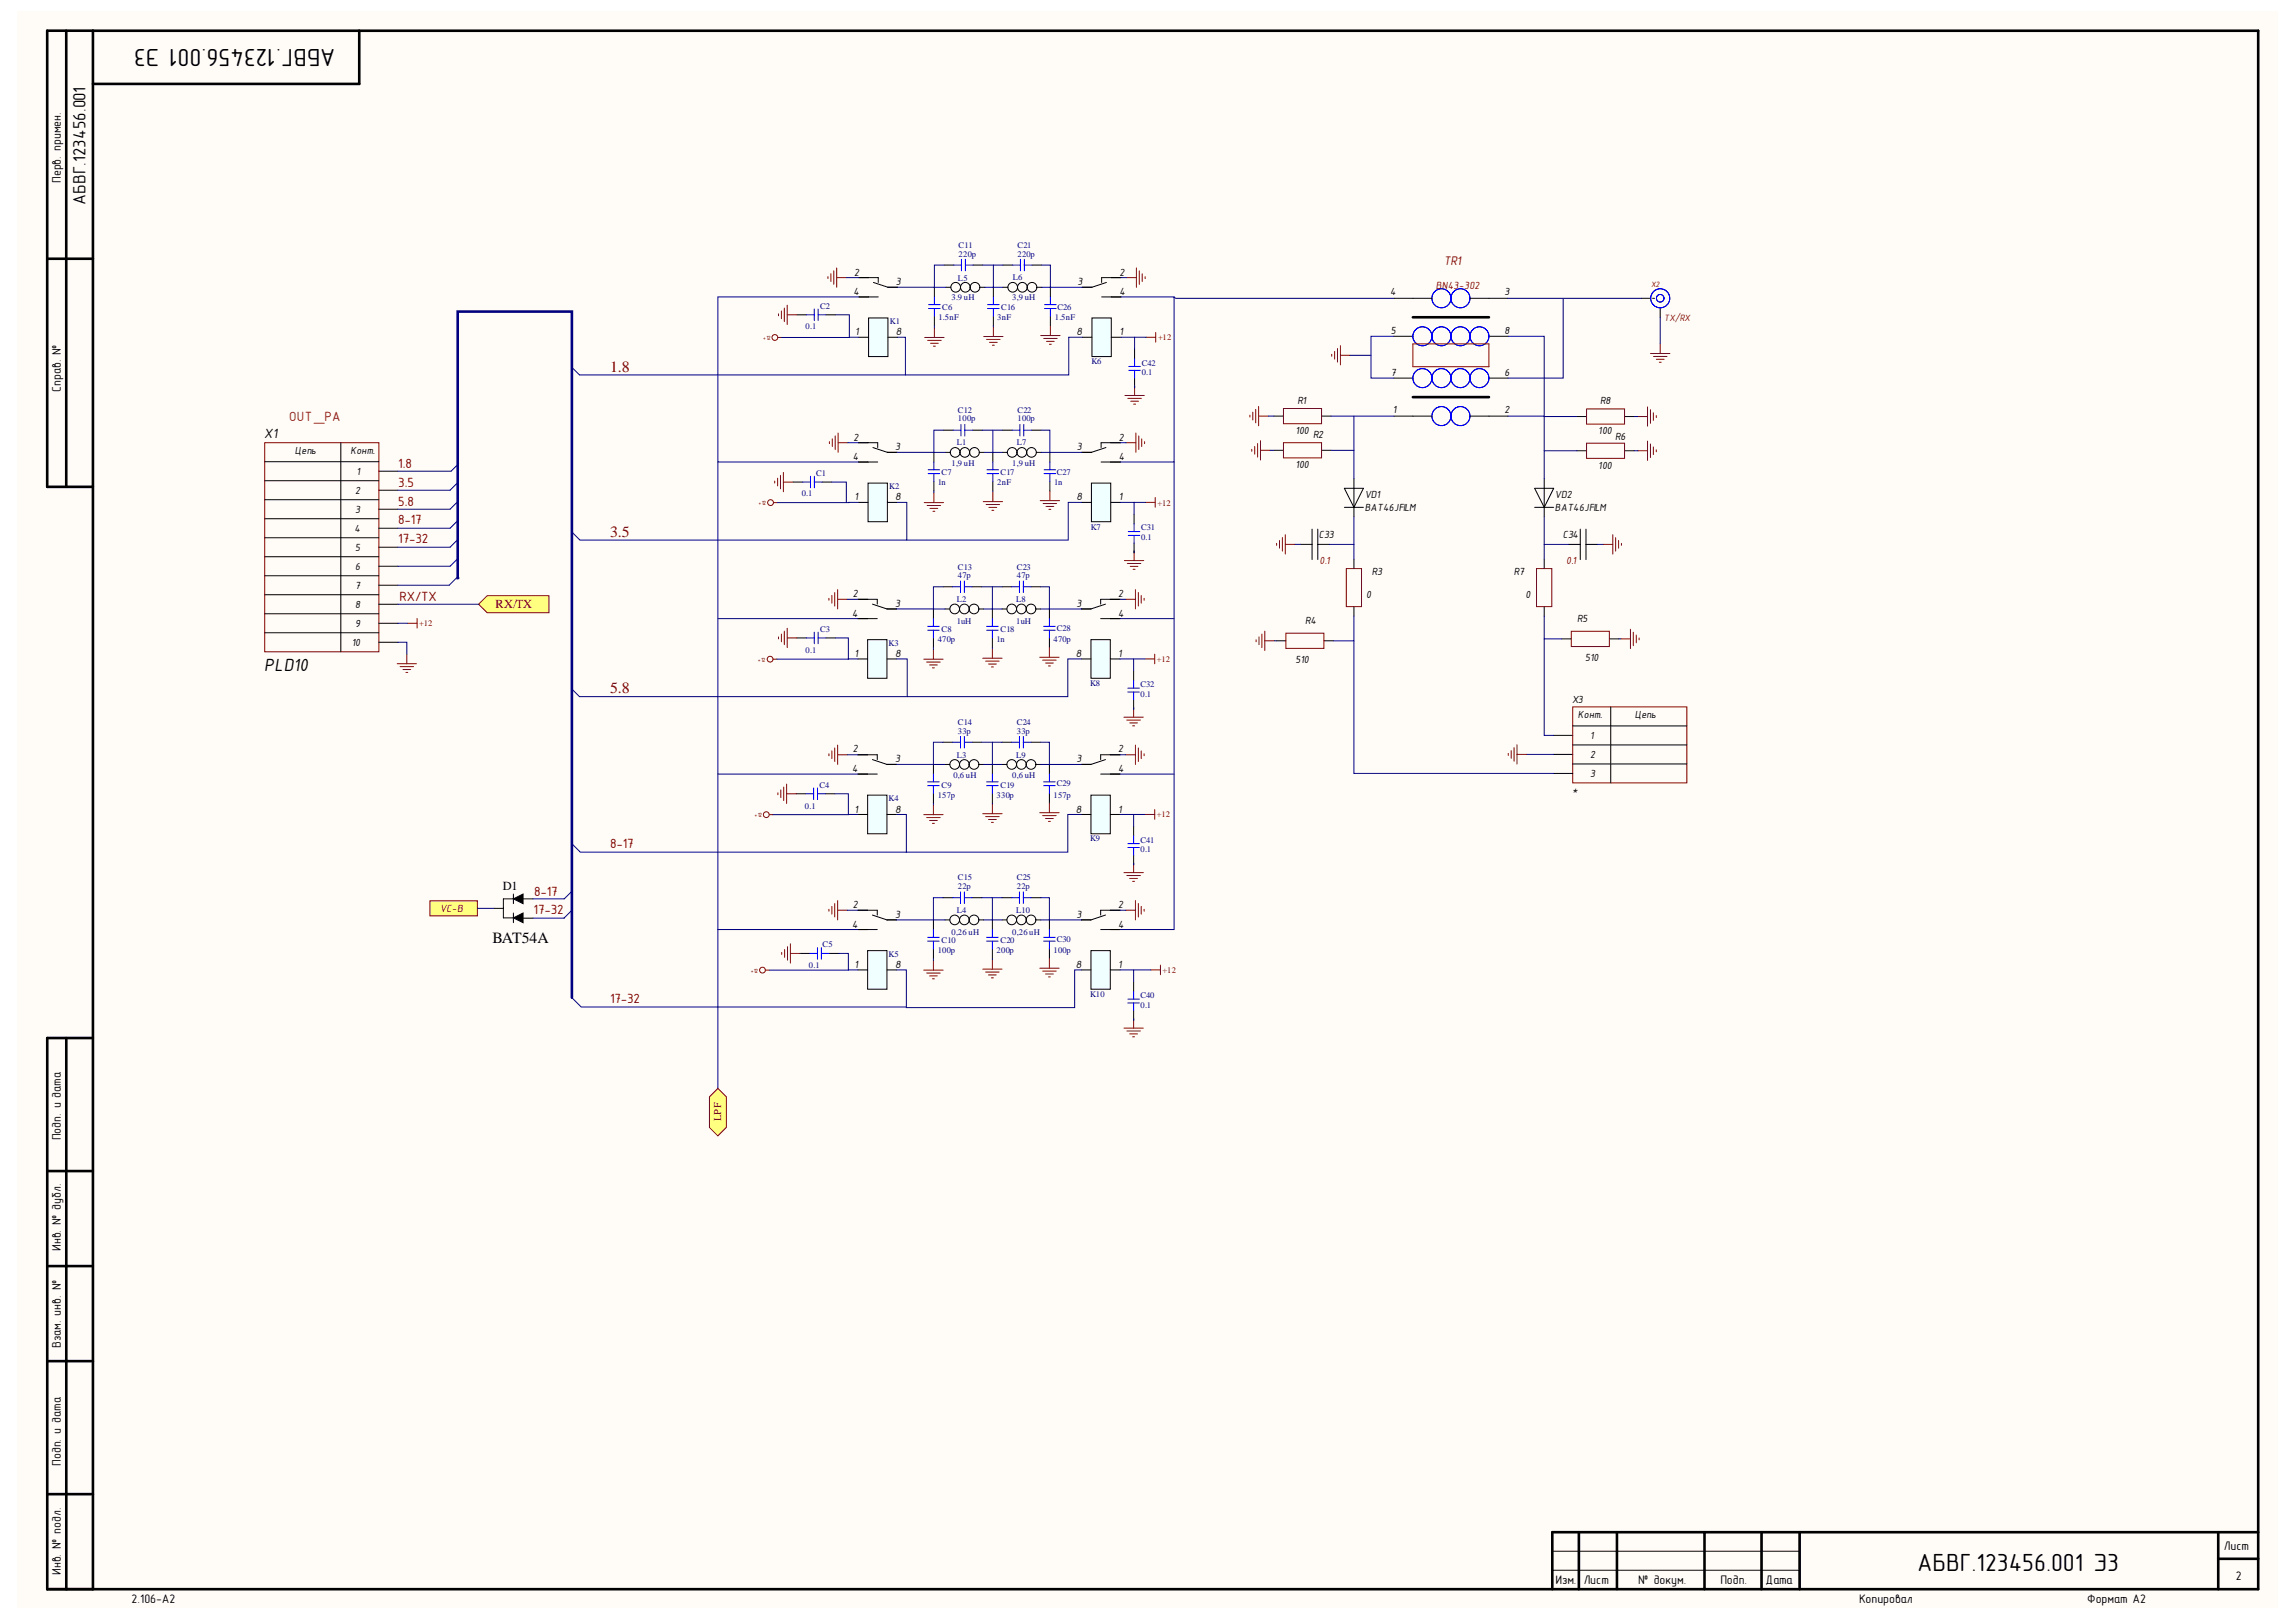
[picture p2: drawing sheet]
<svg xmlns="http://www.w3.org/2000/svg" width="297mm" height="210mm" viewBox="0 0 297 210" stroke-linecap="round" stroke-linejoin="round" font-family="sans-serif">
<defs><g id="words">
<g font-size="3.2">
<text x="43.4" y="6.3" transform="rotate(-180 43.4 6.3)">АБВГ.123456.001 Э3</text>
<text x="248" y="203.3">АБВГ.123456.001 Э3</text>
</g>
<text font-size="2.5" x="34.2" y="86.8">PLD10</text>
<text font-size="2.3" x="11.1" y="26.5" transform="rotate(-90 11.1 26.5)">АБВГ.123456.001</text>
<g font-size="2" fill="#800000">
<text x="78.9" y="48.1">1.8</text>
<text x="78.9" y="69.5">3.5</text>
<text x="78.9" y="89.7">5.8</text>
</g>
<text font-size="2" x="63.7" y="122.1">BAT54A</text>
<text font-size="1.9" x="34.2" y="56.7">X1</text>
<text font-size="1.9" fill="#a61c00" x="37.4" y="54.4">OUT _PA</text>
<g font-size="1.9" fill="#800000">
<text x="51.5" y="60.5">1.8</text>
<text x="51.5" y="63">3.5</text>
<text x="51.5" y="65.4">5.8</text>
<text x="51.5" y="67.9">8-17</text>
<text x="51.5" y="70.3">17-32</text>
<text x="51.7" y="77.8">RX/TX</text>
<text x="78.9" y="109.8">8-17</text>
<text x="69" y="118.3">17-32</text>
<text x="69.1" y="115.9">8-17</text>
<text x="78.9" y="129.8">17-32</text>
</g>
<g font-size="1.6">
<text x="7.9" y="23.7" transform="rotate(-90 7.9 23.7)">Перв. примен.</text>
<text x="7.9" y="50.7" transform="rotate(-90 7.9 50.7)">Справ. №</text>
<text x="65.1" y="115.2">D1</text>
<text x="7.9" y="147.6" transform="rotate(-90 7.9 147.6)">Подп. и дата</text>
<text x="7.9" y="161.9" transform="rotate(-90 7.9 161.9)">Инв. № дубл.</text>
<text x="7.9" y="174.4" transform="rotate(-90 7.9 174.4)">Взам. инв. №</text>
<text x="7.9" y="189.7" transform="rotate(-90 7.9 189.7)">Подп. и дата</text>
<text x="7.9" y="203.8" transform="rotate(-90 7.9 203.8)">Инв. № подл.</text>
<text x="287.7" y="200.6">Лист</text>
<text x="17" y="207.4">2.106-A2</text>
<text x="201.3" y="205">Изм.</text>
<text x="204.9" y="205">Лист</text>
<text x="211.9" y="205">№ докум.</text>
<text x="222.6" y="205">Подп.</text>
<text x="228.4" y="205">Дата</text>
<text x="240.5" y="207.4">Копировал</text>
<text x="270" y="207.4">Формат А2</text>
<text x="289.2" y="204.5">2</text>
</g>
<text font-size="1.6" fill="#980000" x="186.8" y="34.3">TR1</text>
<text font-size="1.6" fill="#800000" x="64.1" y="78.7">RX/TX</text>
<g font-size="1.5">
<text x="179.9" y="38.2">4</text>
<text x="194.7" y="38.2">3</text>
<text x="179.9" y="43.2">5</text>
<text x="194.7" y="43.2">8</text>
<text x="167.8" y="52.2">R1</text>
<text x="179.9" y="48.6">7</text>
<text x="180.2" y="53.5">1</text>
<text x="194.7" y="48.6">6</text>
<text x="194.7" y="53.5">2</text>
<text x="207" y="52.3">R8</text>
<text x="38.2" y="58.7">Цепь</text>
<text x="45.3" y="58.7">Конт.</text>
<text x="167.6" y="56.2">100</text>
<text x="169.9" y="56.7">R2</text>
<text x="206.8" y="56.2">100</text>
<text x="209" y="57">R6</text>
<text x="45.9" y="64">2</text>
<text x="46.1" y="61.4">1</text>
<text x="167.6" y="60.6">100</text>
<text x="176.6" y="64.5">VD1</text>
<text x="201.2" y="64.5">VD2</text>
<text x="206.8" y="60.7">100</text>
<text x="45.9" y="68.9">4</text>
<text x="45.9" y="66.4">3</text>
<text x="45.9" y="71.3">5</text>
<text x="170.6" y="69.6">C33</text>
<text x="176.6" y="66.2">BAT46JFILM</text>
<text x="201.2" y="66.2">BAT46JFILM</text>
<text x="202.2" y="69.6">C34</text>
<text x="45.9" y="73.8">6</text>
<text x="45.9" y="76.2">7</text>
<text x="176.7" y="77.4">0</text>
<text x="177.5" y="74.5">R3</text>
<text x="195.8" y="74.5">R7</text>
<text x="197.4" y="77.4">0</text>
<text x="45.5" y="83.6">10</text>
<text x="45.9" y="78.7">8</text>
<text x="45.9" y="81.1">9</text>
<text x="168.9" y="80.8">R4</text>
<text x="204.1" y="80.6">R5</text>
<text x="167.6" y="85.8">510</text>
<text x="205.1" y="85.5">510</text>
<text x="203.4" y="91">X3</text>
<text x="204.1" y="93">Конт.</text>
<text x="205.7" y="95.7">1</text>
<text x="211.5" y="93">Цепь</text>
<text x="205.7" y="98.1">2</text>
<text x="205.7" y="100.6">3</text>
<text x="203.4" y="102.8">*</text>
</g>
<g font-size="1.5" fill="#980000">
<text x="170.7" y="72.9">0.1</text>
<text x="202.6" y="72.9">0.1</text>
</g>
<g font-size="1.4">
<text x="110.5" y="35.7">2</text>
<text x="144.8" y="35.7">2</text>
<text x="110.4" y="38.1">4</text>
<text x="115.9" y="36.9">3</text>
<text x="139.4" y="36.9">3</text>
<text x="144.8" y="38.1">4</text>
<text x="110.7" y="43.4">1</text>
<text x="115.9" y="43.4">8</text>
<text x="139.2" y="43.4">8</text>
<text x="144.8" y="43.4">1</text>
<text x="110.3" y="59.5">4</text>
<text x="110.4" y="57.1">2</text>
<text x="115.8" y="58.2">3</text>
<text x="139.3" y="58.2">3</text>
<text x="144.7" y="59.5">4</text>
<text x="144.7" y="57.1">2</text>
<text x="110.6" y="64.7">1</text>
<text x="115.8" y="64.7">8</text>
<text x="139.2" y="64.7">8</text>
<text x="144.7" y="64.7">1</text>
<text x="110.3" y="77.3">2</text>
<text x="144.7" y="77.3">2</text>
<text x="110.2" y="79.8">4</text>
<text x="115.8" y="78.5">3</text>
<text x="139.2" y="78.5">3</text>
<text x="144.7" y="79.8">4</text>
<text x="110.6" y="85">1</text>
<text x="115.8" y="85">8</text>
<text x="139.2" y="85">8</text>
<text x="144.7" y="85">1</text>
<text x="110.2" y="99.9">4</text>
<text x="110.3" y="97.4">2</text>
<text x="115.8" y="98.6">3</text>
<text x="139.2" y="98.6">3</text>
<text x="144.7" y="99.9">4</text>
<text x="144.7" y="97.4">2</text>
<text x="110.6" y="105.2">1</text>
<text x="115.8" y="105.2">8</text>
<text x="139.2" y="105.2">8</text>
<text x="144.7" y="105.2">1</text>
<text x="110.3" y="117.5">2</text>
<text x="115.8" y="118.8">3</text>
<text x="139.2" y="118.8">3</text>
<text x="144.7" y="117.5">2</text>
<text x="110.2" y="120">4</text>
<text x="110.6" y="125.3">1</text>
<text x="115.8" y="125.3">8</text>
<text x="139.2" y="125.3">8</text>
<text x="144.7" y="125.3">1</text>
<text x="144.7" y="120">4</text>
</g>
<text font-size="1.4" fill="#980000" x="185.8" y="37.4">BN43-302</text>
<g font-size="1.4" fill="#800000">
<text x="56.9" y="118">VC-B</text>
<text x="93.3" y="145" transform="rotate(-90 93.3 145)">LPF</text>
</g>
<text font-size="1.2" fill="#980000" x="215.3" y="41.6">TX/RX</text>
<g font-size="1.1" fill="#000080">
<text x="124" y="32">C11</text>
<text x="124" y="33.2">220p</text>
<text x="131.6" y="32">C21</text>
<text x="131.6" y="33.2">220p</text>
<text x="106.1" y="40">C2</text>
<text x="115.1" y="41.9">K1</text>
<text x="121.4" y="41.4">1.5nF</text>
<text x="121.9" y="40.1">C6</text>
<text x="123.1" y="38.9">3.9 uH</text>
<text x="123.9" y="36.3">L5</text>
<text x="129" y="41.4">3nF</text>
<text x="129.5" y="40.1">C16</text>
<text x="131" y="38.9">3,9 uH</text>
<text x="131" y="36.2">L6</text>
<text x="136.5" y="41.4">1.5nF</text>
<text x="136.8" y="40.1">C26</text>
<text x="104.2" y="42.6">0.1</text>
<text x="141.2" y="47.2">K6</text>
<text x="147.7" y="47.3">C42</text>
<text x="123.9" y="53.4">C12</text>
<text x="131.6" y="53.4">C22</text>
<text x="147.7" y="48.5">0.1</text>
<text x="123.8" y="57.6">L1</text>
<text x="123.9" y="54.5">100p</text>
<text x="131.5" y="57.6">L7</text>
<text x="131.6" y="54.5">100p</text>
<text x="103.7" y="64.2">0.1</text>
<text x="105.6" y="61.6">C1</text>
<text x="115.1" y="63.3">K2</text>
<text x="121.3" y="62.8">1n</text>
<text x="121.8" y="61.5">C7</text>
<text x="123.1" y="60.3">1,9 uH</text>
<text x="129" y="62.8">2nF</text>
<text x="129.4" y="61.5">C17</text>
<text x="131" y="60.3">1,9 uH</text>
<text x="136.4" y="62.8">1n</text>
<text x="136.7" y="61.4">C27</text>
<text x="141.1" y="68.6">K7</text>
<text x="147.6" y="68.6">C31</text>
<text x="147.6" y="69.9">0.1</text>
<text x="123.8" y="77.9">L2</text>
<text x="123.9" y="73.7">C13</text>
<text x="123.9" y="74.8">47p</text>
<text x="131.5" y="77.9">L8</text>
<text x="131.5" y="73.7">C23</text>
<text x="131.5" y="74.8">47p</text>
<text x="106.1" y="81.7">C3</text>
<text x="115" y="83.6">K3</text>
<text x="121.3" y="83.1">470p</text>
<text x="121.8" y="81.8">C8</text>
<text x="123.8" y="80.7">1uH</text>
<text x="128.9" y="83.1">1n</text>
<text x="129.4" y="81.8">C18</text>
<text x="131.5" y="80.7">1uH</text>
<text x="136.3" y="83.1">470p</text>
<text x="136.7" y="81.7">C28</text>
<text x="104.2" y="84.4">0.1</text>
<text x="141" y="88.8">K8</text>
<text x="147.5" y="88.9">C32</text>
<text x="123.9" y="93.8">C14</text>
<text x="123.9" y="94.9">33p</text>
<text x="131.5" y="93.8">C24</text>
<text x="131.5" y="94.9">33p</text>
<text x="147.5" y="90.2">0.1</text>
<text x="106" y="101.9">C4</text>
<text x="121.8" y="101.9">C9</text>
<text x="123.3" y="100.7">0,6 uH</text>
<text x="123.8" y="98.1">L3</text>
<text x="129.4" y="101.9">C19</text>
<text x="131" y="100.7">0,6 uH</text>
<text x="131.5" y="98.1">L9</text>
<text x="136.7" y="101.8">C29</text>
<text x="104.1" y="104.6">0.1</text>
<text x="115" y="103.7">K4</text>
<text x="121.3" y="103.2">157p</text>
<text x="128.9" y="103.2">330p</text>
<text x="136.3" y="103.2">157p</text>
<text x="123.9" y="113.9">C15</text>
<text x="131.5" y="113.9">C25</text>
<text x="141" y="108.9">K9</text>
<text x="147.5" y="109">C41</text>
<text x="147.5" y="110.3">0.1</text>
<text x="123.8" y="118.2">L4</text>
<text x="123.9" y="115">22p</text>
<text x="131.5" y="118.2">L10</text>
<text x="131.5" y="115">22p</text>
<text x="104.6" y="125.3">0.1</text>
<text x="106.4" y="122.6">C5</text>
<text x="115" y="123.8">K5</text>
<text x="121.3" y="123.3">100p</text>
<text x="121.8" y="122.1">C10</text>
<text x="123.1" y="121">0,26 uH</text>
<text x="128.9" y="123.3">200p</text>
<text x="129.4" y="122.1">C20</text>
<text x="131" y="121">0,26 uH</text>
<text x="136.3" y="123.3">100p</text>
<text x="136.7" y="121.9">C30</text>
<text x="141" y="129">K10</text>
<text x="147.5" y="129.2">C40</text>
<text x="147.5" y="130.4">0.1</text>
</g>
<g font-size="1.1" fill="#800000">
<text x="149.8" y="44">+12</text>
<text x="149.7" y="65.4">+12</text>
<text x="54.2" y="81.1">+12</text>
<text x="149.7" y="85.6">+12</text>
<text x="149.7" y="105.7">+12</text>
<text x="150.4" y="125.9">+12</text>
</g>
<text font-size="1" fill="#980000" x="213.6" y="37.2">X2</text>
<g font-size=".8" fill="#800000">
<text x="98.7" y="44">+12</text>
<text x="98.1" y="65.3">+12</text>
<text x="98" y="85.6">+12</text>
<text x="97.6" y="105.7">+12</text>
<text x="97.1" y="125.9">+12</text>
</g>
</g></defs>
<g fill="#fffcf8">
<path d="M2.2 1.5h292.4v206.6h-292.4z" fill-rule="evenodd"/>
<path d="M2.2 1.5h292.4v206.6h-292.4z" fill-rule="evenodd"/>
</g>
<g fill="none" stroke="#000" stroke-width=".34">
<path d="M8.6 4v59M12 4v201.7M46.5 4v6.9h-34.5M6.1 33.5h5.9M12 63h-5.9v-59h286v201.7h-286v-71.4h5.9M8.6 134.3v71.4M6.1 151.5h5.9M6.1 163.8h5.9M6.1 176.1h5.9M6.1 193.4h5.9M204.3 198.3v7.4M209.2 198.3v7.4"/>
<path d="M220.5 198.3v7.4M227.9 198.3v7.4M232.8 198.3v7.4M287 198.3v7.4M292.1 198.3h-91.3v7.4M287 201.7h5.1"/>
</g>
<g fill="none" stroke="#000" stroke-width=".13">
<path d="M120.9 37.2v1.2M122.1 34.3h1.3M122.4 37.2h.6M125.9 34.3h1.2M126.8 37.2h.6M128.5 37.2v1.2M129.8 37.2h.6M129.8 34.3h1.2M133.5 34.3h1.3M134.1 37.2h.7M135.9 37.2v1.2M120.8 58.5v1.3"/>
<path d="M120.9 40.9v1.3M122.1 55.7h1.2M122.3 58.5h.6M125.8 55.7h1.3M126.7 58.5h.6M128.4 58.5v1.3M128.5 40.9v1.3M129.7 58.5h.6M129.7 55.7h1.2M133.4 55.7h1.3M134.1 58.5h.6M135.8 58.5v1.3"/>
<path d="M135.9 40.9v1.3M120.8 62.3v1.2M128.4 62.3v1.2M135.8 62.3v1.2M200.8 203.2h32M200.8 200.7h32"/>
<circle cx="123.6" cy="37.2" r=".63"/>
<circle cx="124.9" cy="37.2" r=".62"/>
<circle cx="126.1" cy="37.2" r=".63"/>
<circle cx="131" cy="37.2" r=".63"/>
<circle cx="132.3" cy="37.2" r=".63"/>
<circle cx="133.5" cy="37.2" r=".63"/>
<circle cx="123.6" cy="58.5" r=".63"/>
<circle cx="124.8" cy="58.5" r=".62"/>
<circle cx="126.1" cy="58.5" r=".63"/>
<circle cx="130.9" cy="58.5" r=".62"/>
<circle cx="132.2" cy="58.5" r=".63"/>
<circle cx="133.4" cy="58.5" r=".62"/>
</g>
<g fill="none" stroke="#800000" stroke-width=".13">
<path d="M100.6 43.7h.5M119.6 43.7h2.5M120 44h1.8M120.4 44.4h1M120.8 44.8h.2M120.9 42.4v1.3M127.3 43.6h2.5M127.6 43.9h1.8M128 44.3h1M128.4 44.7h.2M128.5 42.3v1.3M134.6 43.4h2.5"/>
<path d="M135 43.8h1.8M135.4 44.2h1M135.8 44.5h.2M135.9 42.2v1.2M100.1 65h.5M119.6 65h2.5M119.9 65.4h1.8M120.3 65.8h1M120.7 66.2h.2M120.8 63.8v1.2M127.2 64.9h2.5M127.6 65.3h1.7"/>
<path d="M127.9 65.7h1M128.3 66h.3M128.4 63.7v1.2M134.6 64.8h2.5M134.9 65.2h1.8M135.3 65.5h1M135.7 65.9h.2M135.8 63.5v1.3"/>
<circle cx="100.2" cy="43.7" r=".37"/>
<circle cx="99.7" cy="65" r=".38"/>
</g>
<g fill="none" stroke="#00f" stroke-width=".13">
<path d="M120.1 39.4h1.5M120.1 39.9h1.5M120.9 38.4v1M120.9 39.9v1M123.4 34.3h1M124.4 33.6v1.5M124.9 34.3h1M124.9 33.6v1.5M127.8 39.4h1.5M127.8 39.9h1.5M128.5 38.4v1M128.5 39.9v1"/>
<path d="M131 34.3h1M132 33.6v1.5M132.5 34.3h1M132.5 33.6v1.5M135.1 39.4h1.5M135.1 39.9h1.5M135.9 38.4v1M135.9 39.9v1M120.8 59.8v1M123.3 55.7h1M124.3 54.9v1.5M124.8 55.7h1"/>
<path d="M124.8 54.9v1.5M128.4 59.8v1M130.9 55.7h1M131.9 54.9v1.5M132.4 55.7h1M132.4 54.9v1.5M135.8 59.8v1M120.1 60.8h1.5M120.1 61.3h1.5M120.8 61.3v1M127.7 60.8h1.5M127.7 61.3h1.5"/>
<path d="M128.4 61.3v1M135.1 60.8h1.5M135.1 61.3h1.5M135.8 61.3v1"/>
</g>
<path d="M112.4 41.1h2.5v5h-2.5z" fill-rule="evenodd" fill="#f0ffff"/>
<path d="M111.1 38.4h2.5M111.1 35.9h2.5v.7M113 36.6l1.9 .6h1.2M111.1 43.6h1.3M112.4 41.1h2.5v5h-2.5zM114.9 43.6h1.2" fill="none" stroke="#000" stroke-width=".13"/>
<path d="M107.1 35.8v.2M107.5 35.4v1M107.9 35v1.8M108.2 34.7v2.5M108.2 35.9h1.3" fill="none" stroke="#800000" stroke-width=".13"/>
<path d="M141.3 41.1h2.5v5h-2.5z" fill-rule="evenodd" fill="#f0ffff"/>
<path d="M142.5 38.4h2.5M143.1 36.6l-1.8 .6h-1.3M145 35.9h-2.5v.7M140 43.6h1.3M141.3 41.1h2.5v5h-2.5zM143.8 43.6h1.2" fill="none" stroke="#000" stroke-width=".13"/>
<path d="M112.3 62.5h2.5v5h-2.5z" fill-rule="evenodd" fill="#f0ffff"/>
<path d="M111.1 59.8h2.5M111.1 57.3h2.5v.6M112.9 57.9l1.9 .6h1.3M111.1 65h1.2M112.3 62.5h2.5v5h-2.5zM114.8 65h1.3" fill="none" stroke="#000" stroke-width=".13"/>
<path d="M107.3 57.2v.2M107.7 56.8v1M108.1 56.4v1.8M108.4 56v2.5M108.4 57.3h1.3" fill="none" stroke="#800000" stroke-width=".13"/>
<path d="M141.2 62.5h2.5v5h-2.5z" fill-rule="evenodd" fill="#f0ffff"/>
<g fill="none" stroke="#000" stroke-width=".13">
<path d="M142.5 59.8h2.5M143.1 57.9l-1.9 .6h-1.2M145 57.3h-2.5v.6M120.8 78.8v1.3M122 75.9h1.3M122.3 78.8h.6M125.8 75.9h1.2M126.6 78.8h.7M128.4 78.8v1.3M129.6 78.8h.7M129.6 75.9h1.3M133.4 75.9h1.2"/>
<path d="M134 78.8h.6M135.8 78.8v1.3M140 65h1.2M141.2 62.5h2.5v5h-2.5zM143.7 65h1.3M120.8 82.6v1.2M128.4 82.6v1.2M135.8 82.6v1.2"/>
<circle cx="123.5" cy="78.8" r=".63"/>
<circle cx="124.8" cy="78.8" r=".62"/>
<circle cx="126" cy="78.8" r=".63"/>
<circle cx="130.9" cy="78.8" r=".62"/>
<circle cx="132.1" cy="78.8" r=".63"/>
<circle cx="133.4" cy="78.8" r=".62"/>
</g>
<g fill="none" stroke="#800000" stroke-width=".13">
<path d="M145.8 35.9h1.2M147 34.7v2.5M147.4 35v1.8M147.8 35.4v1M148.1 35.8v.2M145.7 57.3h1.3M147 56v2.5M147.3 56.4v1.8M147.7 56.8v1M148.1 57.2v.2M100 85.3h.5M119.5 85.3h2.5"/>
<path d="M119.9 85.7h1.7M120.3 86.1h1M120.6 86.4h.3M120.8 84.1v1.2M127.1 85.2h2.5M127.5 85.6h1.8M127.9 85.9h1M128.3 86.3h.2M128.4 83.9v1.3M134.5 85.1h2.5M134.9 85.4h1.7M135.3 85.8h1"/>
<path d="M135.6 86.2h.3M135.8 83.8v1.3"/>
<circle cx="99.6" cy="85.3" r=".37"/>
</g>
<g fill="none" stroke="#00f" stroke-width=".13">
<path d="M123.3 75.9h1M124.3 75.2v1.5M124.8 75.9h1M124.8 75.2v1.5M130.9 75.9h1M131.9 75.2v1.5M132.4 75.9h1M132.4 75.2v1.5M120 81.1h1.5M120 81.6h1.5M120.8 80.1v1M120.8 81.6v1"/>
<path d="M127.6 81.1h1.5M127.6 81.6h1.5M128.4 80.1v1M128.4 81.6v1M135 81.1h1.5M135 81.6h1.5M135.8 80.1v1M135.8 81.6v1"/>
</g>
<path d="M112.2 82.8h2.5v5h-2.5z" fill-rule="evenodd" fill="#f0ffff"/>
<path d="M111 77.6h2.5v.6M112.9 78.2l1.8 .6h1.3M111 85.3h1.2M111 80.1h2.5M112.2 82.8h2.5v5h-2.5zM114.7 85.3h1.3" fill="none" stroke="#000" stroke-width=".13"/>
<path d="M107.2 77.4v.3M107.6 77.1v1M108 76.7v1.7M108.4 76.3v2.5M108.4 77.6h1.2" fill="none" stroke="#800000" stroke-width=".13"/>
<path d="M141.1 82.8h2.5v5h-2.5z" fill-rule="evenodd" fill="#f0ffff"/>
<g fill="none" stroke="#000" stroke-width=".13">
<path d="M143 78.2l-1.9 .6h-1.2M144.9 77.6h-2.5v.6M120.8 98.9v1.3M122 96.1h1.3M122.3 98.9h.6M125.8 96.1h1.2M126.6 98.9h.7M128.4 98.9v1.3M129.6 98.9h.7M129.6 96.1h1.3M133.4 96.1h1.2M134 98.9h.6"/>
<path d="M135.8 98.9v1.3M139.9 85.3h1.2M141.1 82.8h2.5v5h-2.5zM142.4 80.1h2.5M143.6 85.3h1.3M120.8 102.7v1.2M128.4 102.7v1.2M135.8 102.7v1.2"/>
<circle cx="123.5" cy="98.9" r=".63"/>
<circle cx="124.8" cy="98.9" r=".62"/>
<circle cx="126" cy="98.9" r=".63"/>
<circle cx="130.9" cy="98.9" r=".62"/>
<circle cx="132.1" cy="98.9" r=".63"/>
<circle cx="133.4" cy="98.9" r=".62"/>
</g>
<g fill="none" stroke="#800000" stroke-width=".13">
<path d="M145.6 77.6h1.3M146.9 76.3v2.5M147.3 76.7v1.7M147.6 77.1v1M148 77.4v.3M99.5 105.4h.5M119.5 105.4h2.5M119.9 105.8h1.7M120.3 106.2h1M120.6 106.6h.3M120.8 104.2v1.2M127.1 105.3h2.5"/>
<path d="M127.5 105.7h1.8M127.9 106h1M128.3 106.4h.2M128.4 104.1v1.2M134.5 105.2h2.5M134.9 105.5h1.7M135.3 105.9h1M135.6 106.3h.3M135.8 103.9v1.3"/>
<circle cx="99.1" cy="105.4" r=".37"/>
</g>
<g fill="none" stroke="#00f" stroke-width=".13">
<path d="M123.3 96.1h1M124.3 95.3v1.5M124.8 96.1h1M124.8 95.3v1.5M130.9 96.1h1M131.9 95.3v1.5M132.4 96.1h1M132.4 95.3v1.5M120 101.2h1.5M120 101.7h1.5M120.8 100.2v1M120.8 101.7v1"/>
<path d="M127.6 101.2h1.5M127.6 101.7h1.5M128.4 100.2v1M128.4 101.7v1M135 101.2h1.5M135 101.7h1.5M135.8 100.2v1M135.8 101.7v1"/>
</g>
<path d="M112.2 102.9h2.5v5h-2.5z" fill-rule="evenodd" fill="#f0ffff"/>
<path d="M111 97.7h2.5v.6M112.9 98.3l1.8 .6h1.3M111 105.4h1.2M111 100.2h2.5M112.2 102.9h2.5v5h-2.5zM114.7 105.4h1.3" fill="none" stroke="#000" stroke-width=".13"/>
<path d="M107.2 97.5v.3M107.6 97.2v1M108 96.8v1.7M108.4 96.4v2.5M108.4 97.7h1.2" fill="none" stroke="#800000" stroke-width=".13"/>
<path d="M141.1 102.9h2.5v5h-2.5z" fill-rule="evenodd" fill="#f0ffff"/>
<g fill="none" stroke="#000" stroke-width=".13">
<path d="M143 98.3l-1.9 .6h-1.2M144.9 97.7h-2.5v.6M120.8 119v1.3M122 116.2h1.3M122.3 119h.6M125.8 116.2h1.2M126.6 119h.7M128.4 119v1.3M129.6 119h.7M129.6 116.2h1.3M133.4 116.2h1.2M134 119h.6"/>
<path d="M135.8 119v1.3M139.9 105.4h1.2M141.1 102.9h2.5v5h-2.5zM142.4 100.2h2.5M143.6 105.4h1.3M120.8 122.8v1.2M128.4 122.8v1.2M135.8 122.8v1.2"/>
<circle cx="123.5" cy="119" r=".63"/>
<circle cx="124.8" cy="119" r=".62"/>
<circle cx="126" cy="119" r=".63"/>
<circle cx="130.9" cy="119" r=".62"/>
<circle cx="132.1" cy="119" r=".63"/>
<circle cx="133.4" cy="119" r=".62"/>
</g>
<g fill="none" stroke="#800000" stroke-width=".13">
<path d="M145.6 97.7h1.3M146.9 96.4v2.5M147.3 96.8v1.7M147.6 97.2v1M148 97.5v.3M99 125.5h.5M119.5 125.5h2.5M119.9 125.9h1.7M120.3 126.3h1M120.6 126.7h.3M120.8 124.3v1.2M127.1 125.4h2.5"/>
<path d="M127.5 125.8h1.8M127.9 126.2h1M128.3 126.5h.2M128.4 124.2v1.2M134.5 125.3h2.5M134.9 125.7h1.7M135.3 126h1M135.6 126.4h.3M135.8 124v1.3"/>
<circle cx="98.6" cy="125.5" r=".37"/>
</g>
<g fill="none" stroke="#00f" stroke-width=".13">
<path d="M123.3 116.2h1M124.3 115.4v1.5M124.8 116.2h1M124.8 115.4v1.5M130.9 116.2h1M131.9 115.4v1.5M132.4 116.2h1M132.4 115.4v1.5M120 121.3h1.5M120 121.8h1.5M120.8 120.3v1M120.8 121.8v1"/>
<path d="M127.6 121.3h1.5M127.6 121.8h1.5M128.4 120.3v1M128.4 121.8v1M135 121.3h1.5M135 121.8h1.5M135.8 120.3v1M135.8 121.8v1"/>
</g>
<path d="M112.2 123h2.5v5h-2.5z" fill-rule="evenodd" fill="#f0ffff"/>
<path d="M111 117.8h2.5v.6M112.9 118.4l1.8 .6h1.3M111 125.5h1.2M111 120.3h2.5M112.2 123h2.5v5h-2.5zM114.7 125.5h1.3" fill="none" stroke="#000" stroke-width=".13"/>
<path d="M107.2 117.7v.2M107.6 117.3v1M108 116.9v1.8M108.4 116.5v2.5M108.4 117.8h1.2" fill="none" stroke="#800000" stroke-width=".13"/>
<path d="M141.1 123h2.5v5h-2.5z" fill-rule="evenodd" fill="#f0ffff"/>
<g fill="none" stroke="#000" stroke-width=".13">
<path d="M180.3 38.6h4.9M190.2 38.6h4.9M103.1 40.7h1.2M106.8 40.7h1.3M164.8 53.8h1.2M164.8 58.3h1.2M171 53.8h1.2M171 58.3h1.2M180.3 43.5h2.5M180.3 48.9h2.5M180.3 53.9h4.9M190.2 53.9h4.9"/>
<path d="M192.6 43.5h2.5M192.6 48.9h2.5M204 53.9h1.3M204 58.3h1.3M210.2 53.9h1.2M210.2 58.3h1.2M102.6 62.4h1.2M106.4 62.4h1.2M168.3 70.4h1.4M169.7 68.5v3.9M170.5 68.5v3.9M170.5 70.4h1.5"/>
<path d="M173.9 65.7h2.5M173.9 63.2h2.5l-1.2 2.5zM175.2 62v4.9M198.5 65.7h2.5M198.5 63.2h2.5l-1.2 2.5zM199.8 62v4.9M103.1 82.6h1.2M106.8 82.6h1.3M103 102.7h1.3M106.8 102.7h1.2M143 118.4l-1.9 .6h-1.2M144.9 117.8h-2.5v.6"/>
<path d="M103.5 123.4h1.3M107.3 123.4h1.2M139.9 125.5h1.2M141.1 123h2.5v5h-2.5zM142.4 120.3h2.5M143.6 125.5h1.3M146.7 127v1.3M146.7 130.8v1.2"/>
</g>
<g fill="none" stroke="#800000" stroke-width=".13">
<path d="M101.5 39.9v1.7M101.8 39.5v2.5M100.7 40.6v.3M101.1 40.2v1M101.8 40.7h1.3M161.7 53.7v.3M161.9 58.1v.3M162.1 53.3v1M162.3 57.8v1M162.5 53v1.7M162.7 57.4v1.8M162.8 52.6v2.5"/>
<path d="M162.8 53.8h1.3M163.1 57v2.5M163.1 58.3h1.2M166 52.9h5v1.9h-5zM166 57.3h5v2h-5zM172.3 45.9v.2M172.7 45.5v1M173 45.1v1.8M173.4 44.7v2.5M173.4 46h1.3M205.3 52.9h4.9v2h-4.9zM205.3 57.3h4.9v2h-4.9z"/>
<path d="M211.9 53.9h1.2M211.9 58.3h1.2M213.1 52.7v2.5M213.1 57.1v2.5M213.5 53v1.8M213.5 57.5v1.7M213.9 53.4v1M213.9 57.8v1M214.3 53.8v.2M214.3 58.2v.3M100.2 62.3v.2M100.6 61.9v1"/>
<path d="M101 61.5v1.8M101.3 61.1v2.5M101.3 62.4h1.3M100.7 82.4v.3M101.1 82.1v1M101.5 81.7v1.7M101.8 81.3v2.5M101.8 82.6h1.3M100.6 102.6v.2M101 102.2v1M101.4 101.8v1.8M101.8 101.5v2.5"/>
<path d="M101.8 102.7h1.2M145.6 117.8h1.3M146.9 116.5v2.5M147.3 116.9v1.8M147.6 117.3v1M148 117.7v.2M101.1 123.3v.2M101.5 122.9v1M101.9 122.5v1.8M102.3 122.1v2.5M102.3 123.4h1.2M145.4 133h2.5"/>
<path d="M145.8 133.4h1.7M146.2 133.8h1M146.5 134.2h.3M146.7 131.8v1.2"/>
</g>
<g fill="none" stroke="#00f" stroke-width=".13">
<path d="M105.3 40v1.5M105.8 40v1.5M104.3 40.7h1M105.8 40.7h1M103.8 62.4h1.1M104.9 61.6v1.5M105.4 61.6v1.5M105.4 62.4h1M104.3 82.6h1M105.3 81.8v1.5M105.8 82.6h1M105.8 81.8v1.5"/>
<path d="M104.3 102.7h1M105.3 102v1.5M105.8 102.7h1M105.8 102v1.5M104.8 123.4h1M105.8 122.6v1.5M106.3 123.4h1M106.3 122.6v1.5M145.9 129.8h1.5M145.9 129.3h1.5M146.7 128.3v1M146.7 129.8v1"/>
<circle cx="186.5" cy="38.6" r="1.23"/>
<circle cx="188.9" cy="38.6" r="1.23"/>
<circle cx="184" cy="43.5" r="1.23"/>
<circle cx="184" cy="48.9" r="1.23"/>
<circle cx="186.5" cy="43.5" r="1.23"/>
<circle cx="186.5" cy="48.9" r="1.23"/>
<circle cx="186.5" cy="53.8" r="1.23"/>
<circle cx="188.9" cy="43.5" r="1.23"/>
<circle cx="188.9" cy="48.9" r="1.23"/>
<circle cx="188.9" cy="53.8" r="1.23"/>
<circle cx="191.4" cy="48.9" r="1.23"/>
<circle cx="191.4" cy="43.5" r="1.23"/>
</g>
<path d="M59.3 60l-.9 1M74 47.5l1 1M59.1 74.8l-1 .9M59.2 62.5l-1 .9M59.2 64.9l-1 1M59.2 67.4l-1 1M59.2 69.8l-1 1M59.2 72.3l-1 1M74 68.9l1 .9M74 89.2l1 1" fill="none" stroke="#000080" stroke-width=".13"/>
<path d="M182.8 41.1h9.8M182.8 51.4h9.8" fill="none" stroke="#000" stroke-width=".34"/>
<path d="M182.8 44.5h9.8v3h-9.8z" fill="none" stroke="#980000" stroke-width=".13"/>
<path d="M91.8 141.9l1.1-1.1 1.1 1.1v4l-1.1 1.1-1.1-1.1z" fill-rule="evenodd" fill="#ffff80"/>
<path d="M213.5 45.7h2.5M213.9 46.1h1.8M214.3 46.5h1M214.7 46.9h.2M214.8 44.5v1.2M203.5 91.5h14.7v9.8h-14.7zM91.8 141.9l1.1-1.1 1.1 1.1v4l-1.1 1.1-1.1-1.1z" fill="none" stroke="#800000" stroke-width=".13"/>
<path d="M74 109.2l1 1M74 115.3l-1 1M74 117.8l-1 1M74 129.1l1 1" fill="none" stroke="#000080" stroke-width=".13"/>
<g fill="none" stroke="#000" stroke-width=".13">
<path d="M212.3 38.6h1.3M213.8 38.6h.3M214.8 39.8v1.3M201 95.2h2.5M201 97.6h2.5M203.5 93.9h14.7M203.5 96.4h14.7M203.5 98.9h14.7M208.4 91.5v9.8M63.9 117.6h1.2M66.4 116.3h-1.3v2.5h1.3M66.4 116.3l1.3-.6v1.2z"/>
<path d="M66.4 118.8l1.3-.6v1.2zM66.4 115.7v1.2M66.4 118.2v1.2M67.7 116.3h1.3M67.7 118.8h1.3M201 100.1h2.5"/>
</g>
<g fill="none" stroke="#00f" stroke-width=".13">
<circle cx="214.8" cy="38.6" r=".49"/>
<circle cx="214.8" cy="38.6" r="1.23"/>
</g>
<path d="M66.4 116.3l1.3-.6v1.2zM66.4 118.8l1.3-.6v1.2z" fill="#000"/>
<path d="M55.6 116.6h6.2v1.9h-6.2z" fill-rule="evenodd" fill="#ffff80"/>
<path d="M34.2 57.3h14.8v27h-14.8zM51.4 85.9h2.5M51.8 86.3h1.7M52.1 86.6h1M52.5 87h.3M52.6 84.6v1.3M52.7 80.7h1.3M54 80v1.3M55.6 116.6h6.2v1.9h-6.2z" fill="none" stroke="#800000" stroke-width=".13"/>
<g fill="none" stroke="#000" stroke-width=".13">
<path d="M34.2 59.7h14.8M44.1 57.3v27M34.2 62.2h14.8M34.2 64.7h14.8M34.2 67.1h14.8M34.2 69.6h14.8M34.2 72h14.8M34.2 74.5h14.8M34.2 77h14.8M34.2 79.4h14.8M49 61h2.5M49 63.4h2.5"/>
<path d="M49 65.9h2.5M49 68.4h2.5M49 70.8h2.5M49 73.3h2.5M49 75.7h2.5M49 78.2h2.5M34.2 81.9h14.8M49 80.7h2.5M49 83.1h2.5"/>
</g>
<path d="M61.9 78.2l1.1-1.1h8v2.2h-8z" fill-rule="evenodd" fill="#ffff80"/>
<g fill="none" stroke="#800000" stroke-width=".13">
<path d="M145.5 51.2h2.5M145.9 51.6h1.8M146.3 51.9h1M146.7 52.3h.2M146.8 49.9v1.3M148.3 43.6h1.2M149.5 43v1.3M61.9 78.2l1.1-1.1h8v2.2h-8zM145.5 72.5h2.5M145.8 72.9h1.8M146.2 73.3h1M146.6 73.7h.2"/>
<path d="M146.7 71.3v1.2M148.2 65h1.2M149.4 64.4v1.2M165.2 70.3v.3M165.5 69.9v1M165.9 69.6v1.7M166.3 69.2v2.5M166.3 70.4h1.2M174.2 73.6h1.9v4.9h-1.9zM198.8 73.6h2v4.9h-2zM207.4 70.5h1.3M208.7 69.2v2.5"/>
<path d="M209 69.6v1.7M209.4 69.9v1M209.8 70.3v.3M145.4 92.8h2.5M145.8 93.2h1.7M146.2 93.6h1M146.5 93.9h.3M146.7 91.6v1.2M148.1 85.3h1.3M149.4 84.7v1.2M162.5 82.8v.3M162.9 82.4v1"/>
<path d="M163.3 82.1v1.7M163.6 81.7v2.5M163.6 82.9h1.3M166.4 81.9h4.9v2h-4.9zM195.1 97.5v.3M195.5 97.1v1M195.9 96.8v1.7M196.3 96.4v2.5M196.3 97.6h1.2M203.3 81.7h4.9v2h-4.9zM209.7 82.7h1.2M210.9 81.4v2.5"/>
<path d="M211.3 81.8v1.8M211.7 82.2v1M212.1 82.6v.2M145.4 112.9h2.5M145.8 113.3h1.7M146.2 113.7h1M146.5 114.1h.3M146.7 111.7v1.2M148.1 105.4h1.3M149.4 104.8v1.2M148.9 125.5h1.2M150.1 124.9v1.2"/>
</g>
<g fill="none" stroke="#000" stroke-width=".13">
<path d="M146.8 45.2v1.2M146.8 48.9v1.3M146.7 66.5v1.3M146.7 70.3v1.2M175.2 72.4v1.2M175.2 78.5v1.2M199.8 72.4v1.2M199.8 78.5v1.2M203 70.5h1.4M204.4 68.5v3.9M205.2 68.5v3.9M205.2 70.5h1.5"/>
<path d="M146.7 86.8v1.3M146.7 90.6v1.2M165.1 82.9h1.3M171.3 82.9h1.2M202.1 82.7h1.2M208.2 82.7h1.2M146.7 106.9v1.3M146.7 110.7v1.2"/>
</g>
<g fill="none" stroke="#00f" stroke-width=".13">
<path d="M146 47.9h1.5M146 47.4h1.5M146.8 46.4v1M146.8 47.9v1M146 69.3h1.5M146 68.8h1.5M146.7 67.8v1M146.7 69.3v1M145.9 89.6h1.5M145.9 89.1h1.5M146.7 88.1v1M146.7 89.6v1"/>
<path d="M145.9 109.7h1.5M145.9 109.2h1.5M146.7 108.2v1M146.7 109.7v1"/>
</g>
<g fill="none" stroke="#000080" stroke-width=".13">
<path d="M109.5 35.9h1.6M111.1 38.4h-18.2v21.4h18.2M116.1 37.2h6.3M122.1 34.3h-1.2v2.9M127.1 34.3h2.7M128.5 34.3v2.9h-1.1M128.5 37.2h1.3M134.8 34.3h1.1v2.9h-1.1M140 37.2h-4.1M145 38.4h6.9v21.4h-6.9M145 35.9h.8M151.9 38.4l.2 .2h28.2"/>
<path d="M195.1 38.6h17.2M202.2 38.6v10.3h-7.1M92.9 59.8v40.4h18.1M108.1 40.7h1.8v3h-8.8M109.7 57.3h1.4M109.9 43.6h1.2M116.1 58.5h4.7M116.1 43.6h1v4.9h-42.1M120.8 58.5h1.5M120.9 42.2v.2M122.1 55.7h-1.3v2.8M127.1 55.7h2.6"/>
<path d="M128.4 55.7v2.8h-1.1M128.4 58.5h1.3M128.5 42.2v.1M134.7 55.7h1.1v2.8h-1.1M140 58.5h-4.2M140 43.6h-1.7v4.9h-21.2M145 57.3h.7M145 43.6h1.8v1.6M146.8 43.6h1.5M146.8 49.9v.3M151.9 59.8v60.5h-7M164.1 53.8h.7"/>
<path d="M164.3 58.3h.5M172.2 58.3h3v3.7M172.2 53.9h8.1M174.7 46h2.7M175.2 53.9v4.4M180.3 43.5h-2.9v5.4h2.9M195.1 43.5h4.7v10.4h-4.7M199.8 53.9h4.2M199.8 53.9v4.4M204 58.3h-4.2v3.7M211.4 58.3h.5M211.4 53.9h.5"/>
<path d="M214.8 41.1v3.4M51.5 78.2h10.4M51.5 75.7h6.6M51.5 73.3h6.7M51.5 70.8h6.7M51.5 68.4h6.7M51.5 65.9h6.7M51.5 63.4h6.7M51.5 61h6.9M107.6 62.4h1.9v2.6M109.6 77.6h1.4M111.1 65h-10.5"/>
<path d="M116 78.8h4.8M116.1 65h1.2v4.9l-42.3-.1M120.8 78.8h1.5M120.8 63.5v.3M122 75.9h-1.2v2.9M127 75.9h2.6M128.4 75.9v2.9h-1.1M128.4 78.8h1.2M128.4 63.5v.2M134.6 75.9h1.2v2.9h-1.2M139.9 78.8h-4.1M140 65h-1.8v4.9h-20.9"/>
<path d="M144.9 77.6h.7M145 65h1.7v1.5M146.7 71.3v.2M146.7 65h1.5M167.5 70.4h.8M175.2 66.9v3.6h-3.2M175.2 79.7v3.2h-2.7M175.2 70.5v1.9M199.8 66.9v3.6h3.2M199.8 79.7v3h2.3M199.8 70.5v1.9M206.7 70.5h.7"/>
<path d="M51.5 83.1h1.1v1.5M51.5 80.7h1.2M92.9 80.1h18.1M108.1 82.6h1.7v2.7M109.6 97.7h1.4M111 85.3h-10.5M116 98.9h4.8M116 85.3h1.4v4.9M120.8 98.9h1.5M120.8 83.8v.3M122 96.1h-1.2v2.8M127 96.1h2.6"/>
<path d="M128.4 96.1v2.8h-1.1M128.4 98.9h1.2M128.4 83.8v.1M134.6 96.1h1.2v2.8h-1.2M139.9 98.9h-4.1M139.9 85.3h-1.8v4.9h-63.1M144.9 85.3h1.8v1.5M144.9 80.1h7M144.9 97.7h.7M146.7 91.6v.2M146.7 85.3h1.4M164.9 82.9h.2"/>
<path d="M175.2 82.9v17.2h25.8M197.5 97.6h3.5M199.8 82.7v12.5h1.2M209.4 82.7h.3M61.8 117.6h2.1M69 116.3h4M73 118.8h-4M75 110.2l.1 .1h42.2M92.9 100.2v20.1M108 102.7h1.8v2.7M109.6 117.8h1.4M111 105.4h-11"/>
<path d="M116 119h4.8M116 105.4h1.3v4.9h20.8v-4.9h1.8M120.8 119h1.5M120.8 103.9v.3M122 116.2h-1.2v2.8M127 116.2h2.6M128.4 116.2v2.8h-1.1M128.4 119h1.2M128.4 103.9v.2M134.6 116.2h1.2v2.8h-1.2M135.8 119h4.1M144.9 105.4h1.8v1.5"/>
<path d="M144.9 117.8h.7M144.9 100.2h7M146.7 111.7v.2M146.7 105.4h1.4M75 130.1l.2 .2h42.1M108.5 123.4h1.3v2.1M111 120.3h-18.1v20.5M111 125.5h-11.5M116 125.5h1.3v4.9h21.7v-4.9h.9M120.8 124v.3M128.4 124v.2M144.9 125.5h1.8v1.5"/>
<path d="M146.7 131.8v.2M146.7 125.5h2.2"/>
</g>
<path d="M59.3 74.8l-.1-34.5h14.8v88.8" fill="none" stroke="#000080" stroke-width=".34"/>
<use href="#words"/>
</svg>
